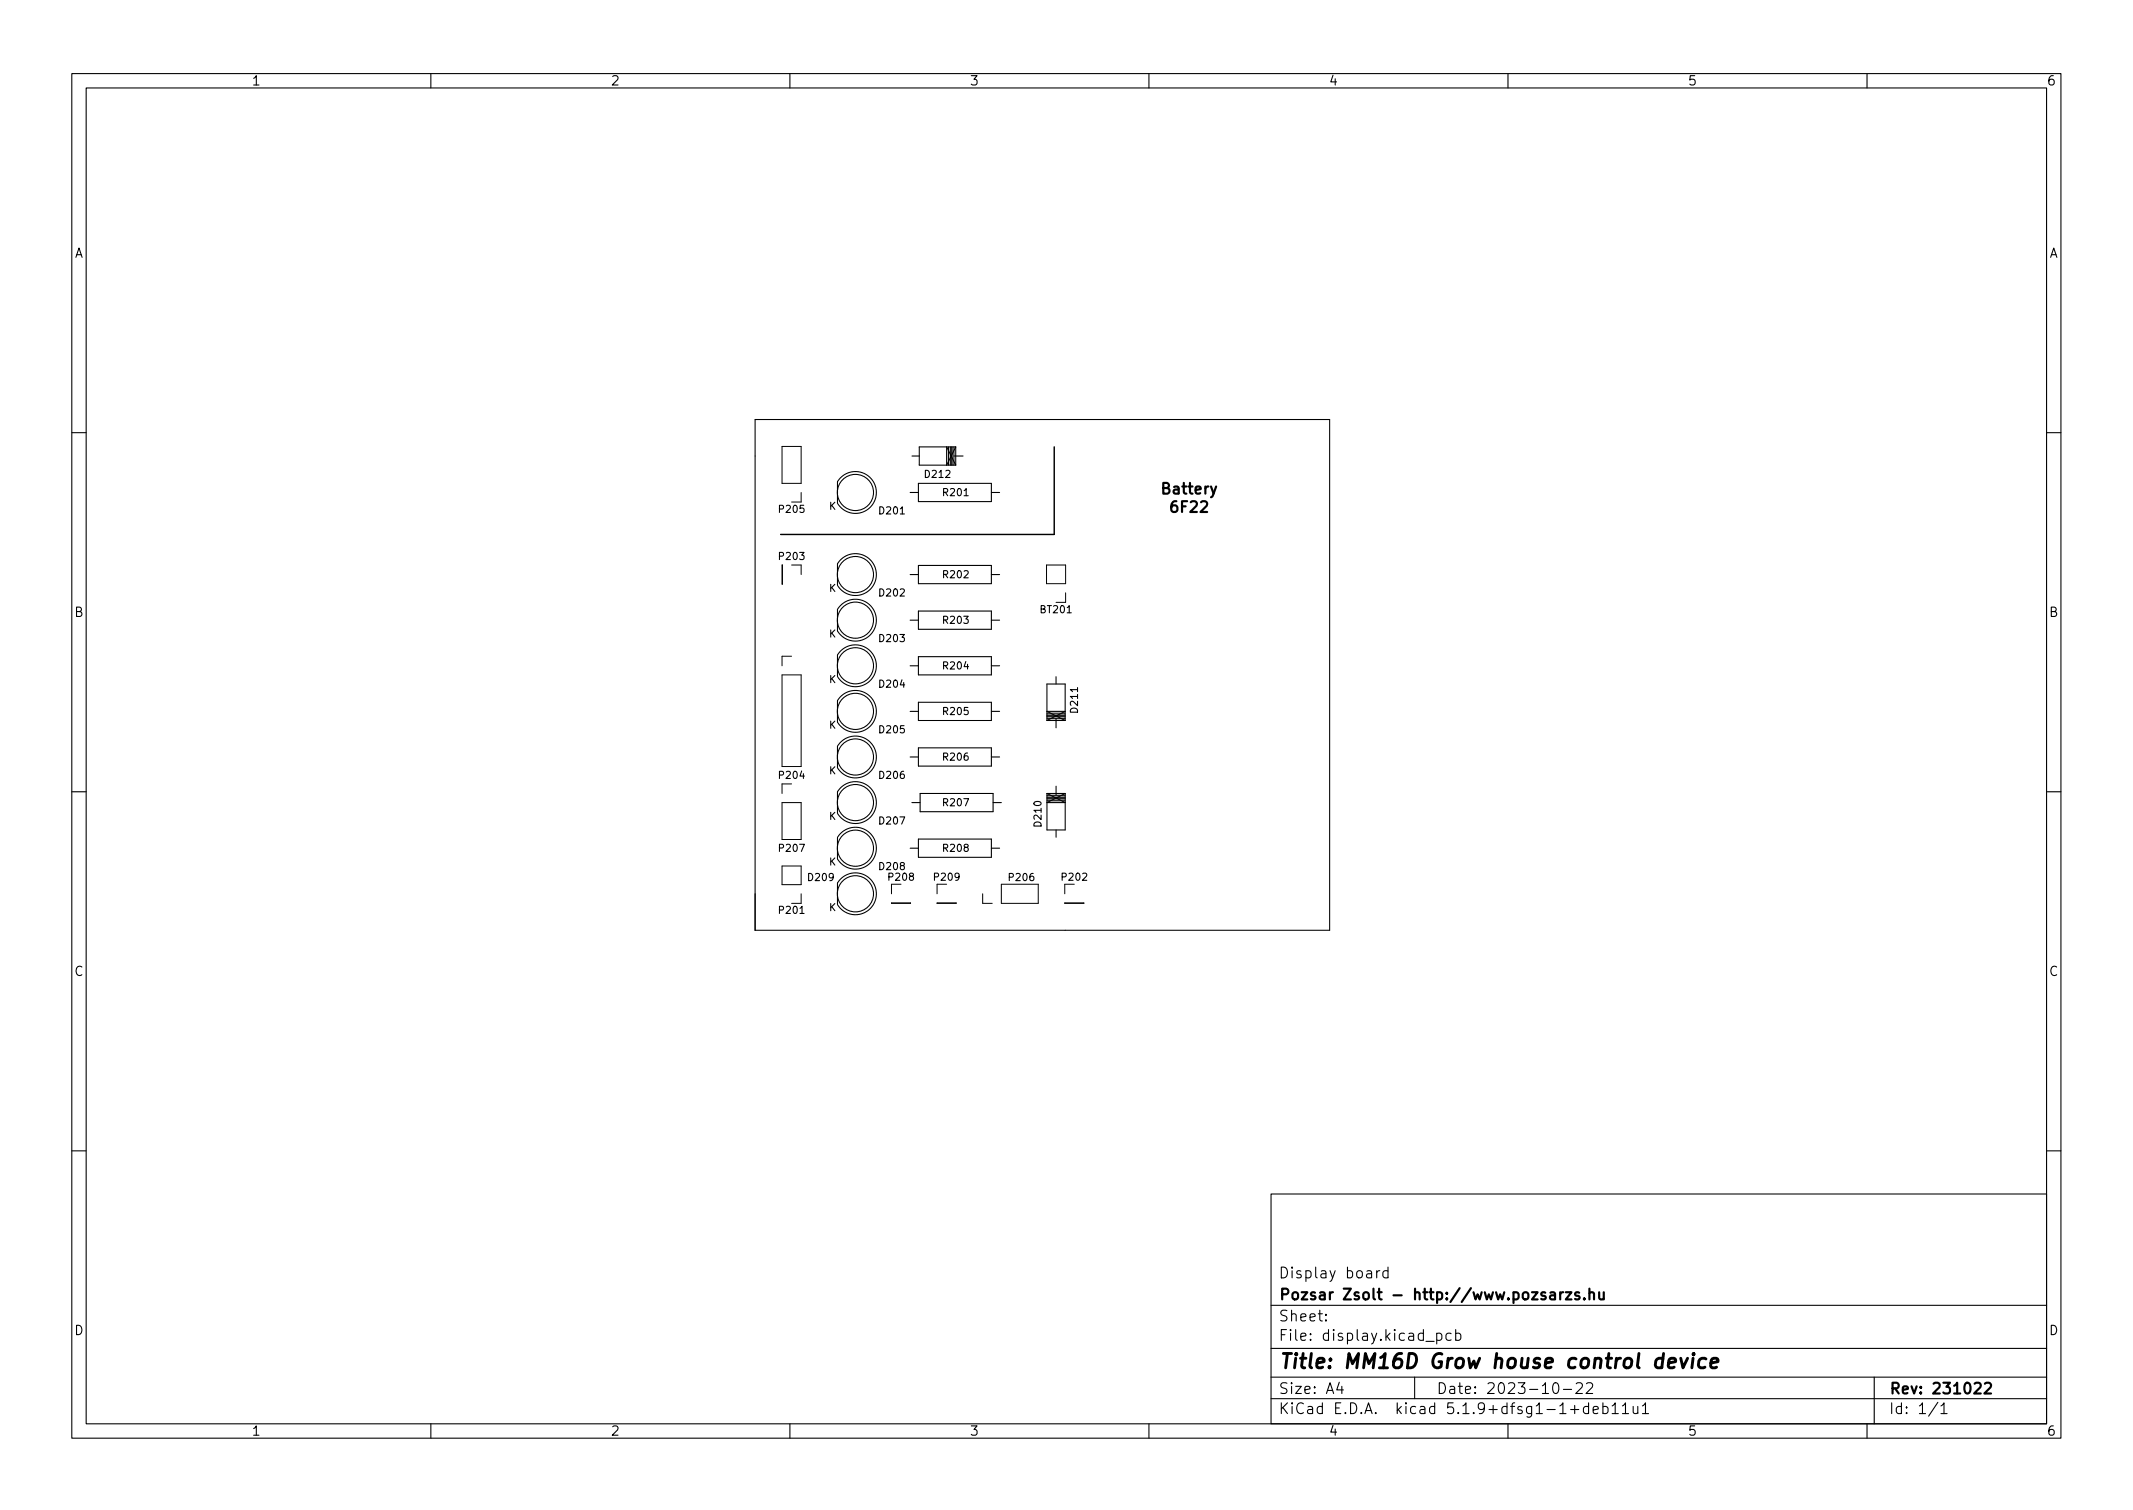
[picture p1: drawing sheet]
<svg xmlns="http://www.w3.org/2000/svg" width="297mm" height="210mm" viewBox="0 0 297 210" stroke-linecap="round" stroke-linejoin="round" font-family="sans-serif">
<defs><g id="words">
<text font-size="2.8" x="178" y="190.6">Title: MM16D Grow house control device</text>
<g font-size="2.1">
<text x="162" y="68.8">Battery</text>
<text x="163.2" y="71.4">6F22</text>
<text x="178" y="178">Display board</text>
<text x="178" y="184">Sheet:</text>
<text x="178" y="181">Pozsar Zsolt - http://www.pozsarzs.hu</text>
<text x="178" y="186.7">File: display.kicad_pcb</text>
<text x="178" y="196.9">KiCad E.D.A. kicad 5.1.9+dfsg1-1+deb11u1</text>
<text x="178" y="194.1">Size: A4</text>
<text x="200" y="194.1">Date: 2023-10-22</text>
<text x="263" y="194.1">Rev: 231022</text>
<text x="263" y="196.9">Id: 1/1</text>
</g>
<g font-size="1.8">
<text x="35" y="11.9">1</text>
<text x="85" y="11.9">2</text>
<text x="135" y="11.9">3</text>
<text x="185" y="11.9">4</text>
<text x="235" y="11.9">5</text>
<text x="285" y="11.9">6</text>
<text x="10.3" y="35.9">A</text>
<text x="285.3" y="35.9">A</text>
<text x="10.3" y="85.9">B</text>
<text x="285.3" y="85.9">B</text>
<text x="10.3" y="135.9">C</text>
<text x="285.3" y="135.9">C</text>
<text x="10.3" y="185.9">D</text>
<text x="285.3" y="185.9">D</text>
<text x="35" y="199.9">1</text>
<text x="85" y="199.9">2</text>
<text x="135" y="199.9">3</text>
<text x="185" y="199.9">4</text>
<text x="235" y="199.9">5</text>
<text x="285" y="199.9">6</text>
</g>
<g font-size="1.4">
<text x="108.6" y="71.4">P205</text>
<text x="115.4" y="71">K</text>
<text x="122.5" y="71.6">D201</text>
<text x="128.9" y="66.5">D212</text>
<text x="131.4" y="69.1">R201</text>
<text x="108.6" y="78">P203</text>
<text x="115.4" y="82.4">K</text>
<text x="122.5" y="83">D202</text>
<text x="131.4" y="80.5">R202</text>
<text x="115.4" y="88.8">K</text>
<text x="122.5" y="89.4">D203</text>
<text x="131.4" y="86.9">R203</text>
<text x="145" y="85.4">BT201</text>
<text x="115.4" y="95.1">K</text>
<text x="122.5" y="95.7">D204</text>
<text x="131.4" y="93.2">R204</text>
<text x="115.4" y="101.5">K</text>
<text x="131.4" y="99.6">R205</text>
<text x="150.1" y="99.1" transform="rotate(-90 150.1 99.1)">D211</text>
<text x="115.4" y="107.8">K</text>
<text x="122.5" y="102.1">D205</text>
<text x="131.4" y="105.9">R206</text>
<text x="108.6" y="108.4">P204</text>
<text x="122.5" y="108.4">D206</text>
<text x="131.4" y="112.3">R207</text>
<text x="108.6" y="118.6">P207</text>
<text x="115.4" y="114.2">K</text>
<text x="122.5" y="114.8">D207</text>
<text x="131.4" y="118.6">R208</text>
<text x="145" y="115" transform="rotate(-90 145 115)">D210</text>
<text x="112.6" y="122.7">D209</text>
<text x="115.4" y="120.5">K</text>
<text x="122.5" y="121.1">D208</text>
<text x="123.8" y="122.6">P208</text>
<text x="130.2" y="122.6">P209</text>
<text x="140.6" y="122.7">P206</text>
<text x="148" y="122.6">P202</text>
<text x="108.6" y="127.2">P201</text>
<text x="115.4" y="126.9">K</text>
</g>
</g></defs>
<g fill="none" stroke="#000" stroke-width=".15">
<path d="M10 10.2h277v190.1h-277zM12 12.2h273v186.1h-273zM60 10.2v2M110 10.2v2M160 10.2v2M210 10.2v2M260 10.2v2M105.2 58.4h80v71.1h-80zM10 60.2h2M116.6 70.1v-3a2.92 2.92 0 0 1 4.4-.8 2.92 2.92 0 0 1 0 4.5 2.92 2.92 0 0 1-4.4-.7M126.7 68.6h1.2M127 63.5h1"/>
<path d="M127.9 67.3h10.2v2.5h-10.2zM127.9 78.7h10.2v2.6h-10.2zM132.1 62.2v2.6M132.3 62.2v2.6M132.5 62.2v2.6M132.6 62.2v2.6M132.8 62.2v2.6M132.8 63.5h1.3M133.1 62.2h-5.1v2.6h5.1M133.1 62.2v2.6M133.1 62.2l-1.3 2.6v-2.6l1.3 2.6M138.1 68.6h1.1"/>
<path d="M285 60.2h2M116.6 81.5v-3a2.92 2.92 0 0 1 4.4-.7 2.92 2.92 0 0 1 0 4.4 2.92 2.92 0 0 1-4.4-.7M116.6 87.9v-3a2.92 2.92 0 0 1 4.4-.8 2.92 2.92 0 0 1 0 4.5 2.92 2.92 0 0 1-4.4-.7M116.6 94.2v-3a2.92 2.92 0 0 1 4.4-.7 2.92 2.92 0 0 1 0 4.4 2.92 2.92 0 0 1-4.4-.7M126.7 99.1h1.2M126.7 80h1.2M126.7 86.4h1.2M126.7 92.7h1.2M127.9 97.8h10.2v2.5h-10.2zM127.9 85.1h10.2v2.5h-10.2zM127.9 91.4h10.2v2.6h-10.2zM138.1 99.1h1.1"/>
<path d="M138.1 80h1.1M138.1 86.4h1.1M138.1 92.7h1.1M145.8 99.7h2.5M145.8 99.3h2.5M145.8 99.6h2.5M145.8 99.8h2.5M147.1 94.2v1M10 110.2h2M116.6 100.6v-3a2.92 2.92 0 0 1 4.4-.8 2.92 2.92 0 0 1 0 4.5 2.92 2.92 0 0 1-4.4-.7M116.6 113.3v-3a2.92 2.92 0 0 1 4.4-.8 2.92 2.92 0 0 1 0 4.5 2.92 2.92 0 0 1-4.4-.7M116.6 119.6v-3a2.92 2.92 0 0 1 4.4-.7 2.92 2.92 0 0 1 0 4.4 2.92 2.92 0 0 1-4.4-.7"/>
<path d="M117 103.4a2.92 2.92 0 0 1 4.3 .1 2.92 2.92 0 0 1-.4 4.2 2.92 2.92 0 0 1-4.3-.8v-3zM126.7 105.4h1.2M126.7 118.1h1.2M127 111.8h1.1M127.9 104.1h10.2v2.6h-10.2zM127.9 116.8h10.2v2.6h-10.2zM128.1 110.5h10.2v2.5h-10.2zM138.1 105.4h1.1M138.1 118.1h1.1M138.3 111.8h1.1M145.8 100.3v-5.1h2.5v5.1M145.8 100.3h2.5"/>
<path d="M145.8 100.3l2.5-1.2h-2.5l2.5 1.2M145.8 100.1h2.5M145.8 110.5v5.1h2.5v-5.1M145.8 110.5h2.5M145.8 111.1h2.5M145.8 110.5l2.5 1.3h-2.5l2.5-1.3M145.8 110.7h2.5M145.8 111.5h2.5M145.8 111.2h2.5M145.8 111h2.5M147.1 100.1v1.2M147.1 109.5v1.2"/>
<path d="M147.1 115.6v1M285 110.2h2M116.6 126v-3a2.92 2.92 0 0 1 4.4-.8 2.92 2.92 0 0 1 0 4.5 2.92 2.92 0 0 1-4.4-.7M10 160.2h2M177 166.3h108v32h-108zM191.7 176.9v1M192.1 176.9l-.2 .1-.2 .2M193.3 177l-.4-.1-.3 .3v.4l.1 .3h.2h.4M193.3 176.4v1.5M285 160.2h2M60 198.3v2M110 198.3v2"/>
<path d="M160 198.3v2M177 194.8h108M177 191.8h108M177 187.8h108M177 181.8h108M184.6 183.8l.1 .1h-.1v-.1v.1M184.6 183l.1 .1h-.1v-.1v.1M186.5 192.5l-.4 1h1M186.9 193v1M197 191.8v3M198.6 186.8h1.1M200.1 185.7l.4-.1 .3 .3v.4l-.2 .3h-.1h-.4"/>
<path d="M200.1 185.6v1.5M202.1 185.7l-.5-.1-.2 .3v.4l.1 .3h.1h.5M202.7 185.7l.4-.1 .3 .3v.4l-.1 .3h-.2h-.4M202.7 185.1v1.5M210 198.3v2M216.4 192.7a.36 .36 0 0 1 .3-.2 .36 .36 0 0 1 .3 .3 .77 .77 0 0 1-.4 1.2 .91 .91 0 0 1-.2-1.3zM217.7 193.5h1.2M218.7 196.3h1.2M219.5 192.7l.2-.2 .5 .1a.41 .41 0 0 1 .1 .6l-.9 .8h1M220.9 192.7l.2-.2 .5 .1a.41 .41 0 0 1 .1 .6l-.8 .8h.9M221.2 195.9l-.4-.1-.3 .3v.4l.1 .3h.2h.4M221.2 195.3v1.5"/>
<path d="M221.9 196.3l.7-.1-.1-.3-.4-.1-.2 .2v.8h.2h.4M223.2 195.9l.4-.1 .3 .3v.4l-.1 .3h-.2h-.4M223.2 195.3v1.5M224.5 195.8l.4-.5v1.5M224.5 196.8h.9M225.9 195.8l.5-.5v1.5M225.9 196.8h.9M227.4 195.8l.1 1a.41 .41 0 0 0 .6-.1M228.1 195.8v1M228.7 195.8l.4-.5v1.5M228.7 196.8h.9M260 198.3v2"/>
<path d="M261 191.8v6.5M269.9 195.3l-1.3 1.9M270.3 195.8l.4-.5v1.5M270.3 196.8h.8"/>
<circle cx="119.1" cy="68.6" r="2.52"/>
<circle cx="119.1" cy="99.1" r="2.52"/>
<circle cx="119.1" cy="80" r="2.52"/>
<circle cx="119.1" cy="92.7" r="2.52"/>
<circle cx="119.1" cy="86.4" r="2.52"/>
<circle cx="119.1" cy="111.8" r="2.52"/>
<circle cx="119.1" cy="118.1" r="2.52"/>
<circle cx="119.1" cy="105.4" r="2.52"/>
<circle cx="119.1" cy="124.5" r="2.52"/>
</g>
<g fill="none" stroke="#000" stroke-width=".3">
<path d="M217.3 179.9v1M217.7 179.9l-.3 .1-.1 .2M218.1 179.9h.7l-.7 1h.7M221.3 179.4v1.5M222.7 179.9l.1 1a.41 .41 0 0 0 .5-.1M223.3 179.9v1M215.9 180l.2-.1 .4 .1 .1 .9M216.6 180.3l-.5 .1a.29 .29 0 0 0-.3 .2 .29 .29 0 0 0 .3 .3h.5M219.9 180l-.3-.1-.3 .2 .1 .3 .5 .1 .1 .1-.1 .3h-.1h-.5M220.6 180.8l.1 .1h-.1v-.1v.1M221.3 180.1a.37 .37 0 0 1 .7 0v.8M275 192.7l.2-.2 .5 .1a.41 .41 0 0 1 .1 .6l-.9 .8h.9"/>
<path d="M276.4 192.7l.2-.2 .5 .1a.41 .41 0 0 1 .1 .6l-.9 .8h1"/>
</g>
<path d="M232.4 189.8l.9-.2v-.4l-.6-.1-.3 .3-.1 .8 .1 .2 .2 .1 .5-.1M234.1 189.1l.3 1.4 .6-1.4M235.8 189.1l-.2 1.4M235.9 188.5l-.1 .1v.1l.1-.1v-.1l-.1 .2M237.6 189.2a.66 .66 0 0 0-1 .3l-.1 .6 .2 .3 .1 .1 .6-.1M238.3 189.8l.9-.2v-.4l-.2-.1-.6 .1-.1 .2-.1 .8 .1 .2 .2 .1 .5-.1" fill="none" stroke="#000" stroke-width=".4"/>
<path d="M146.8 62.2v12.2h-38.1" fill="none" stroke="#000" stroke-width=".2"/>
<g fill="none" stroke="#000" stroke-width=".14">
<path d="M108.9 78.7l.1 2.6zM108.9 62.2h2.7v5.1h-2.7zM110.2 78.7h1.4v1.3M111.6 68.6v1.3h-1.4M145.7 78.7h2.7v2.6h-2.7zM108.9 94h2.7v12.7h-2.7zM110.2 91.4h-1.3v1.3M148.4 82.5v1.4h-1.3M108.9 111.8h2.7v5.1h-2.7zM110.2 109.2h-1.3v1.3M108.9 120.6h2.7v2.6h-2.7zM111.6 124.5v1.3"/>
<path d="M124.1 125.7l2.7 .1zM124.1 123.1v1.4M130.5 125.7l2.7 .1zM130.5 123.1v1.4M136.8 124.5v1.3h1.4M139.4 123.1h5.2v2.7h-5.2zM148.3 125.7l2.6 .1zM148.3 123.1v1.4"/>
</g>
<use href="#words"/>
</svg>
